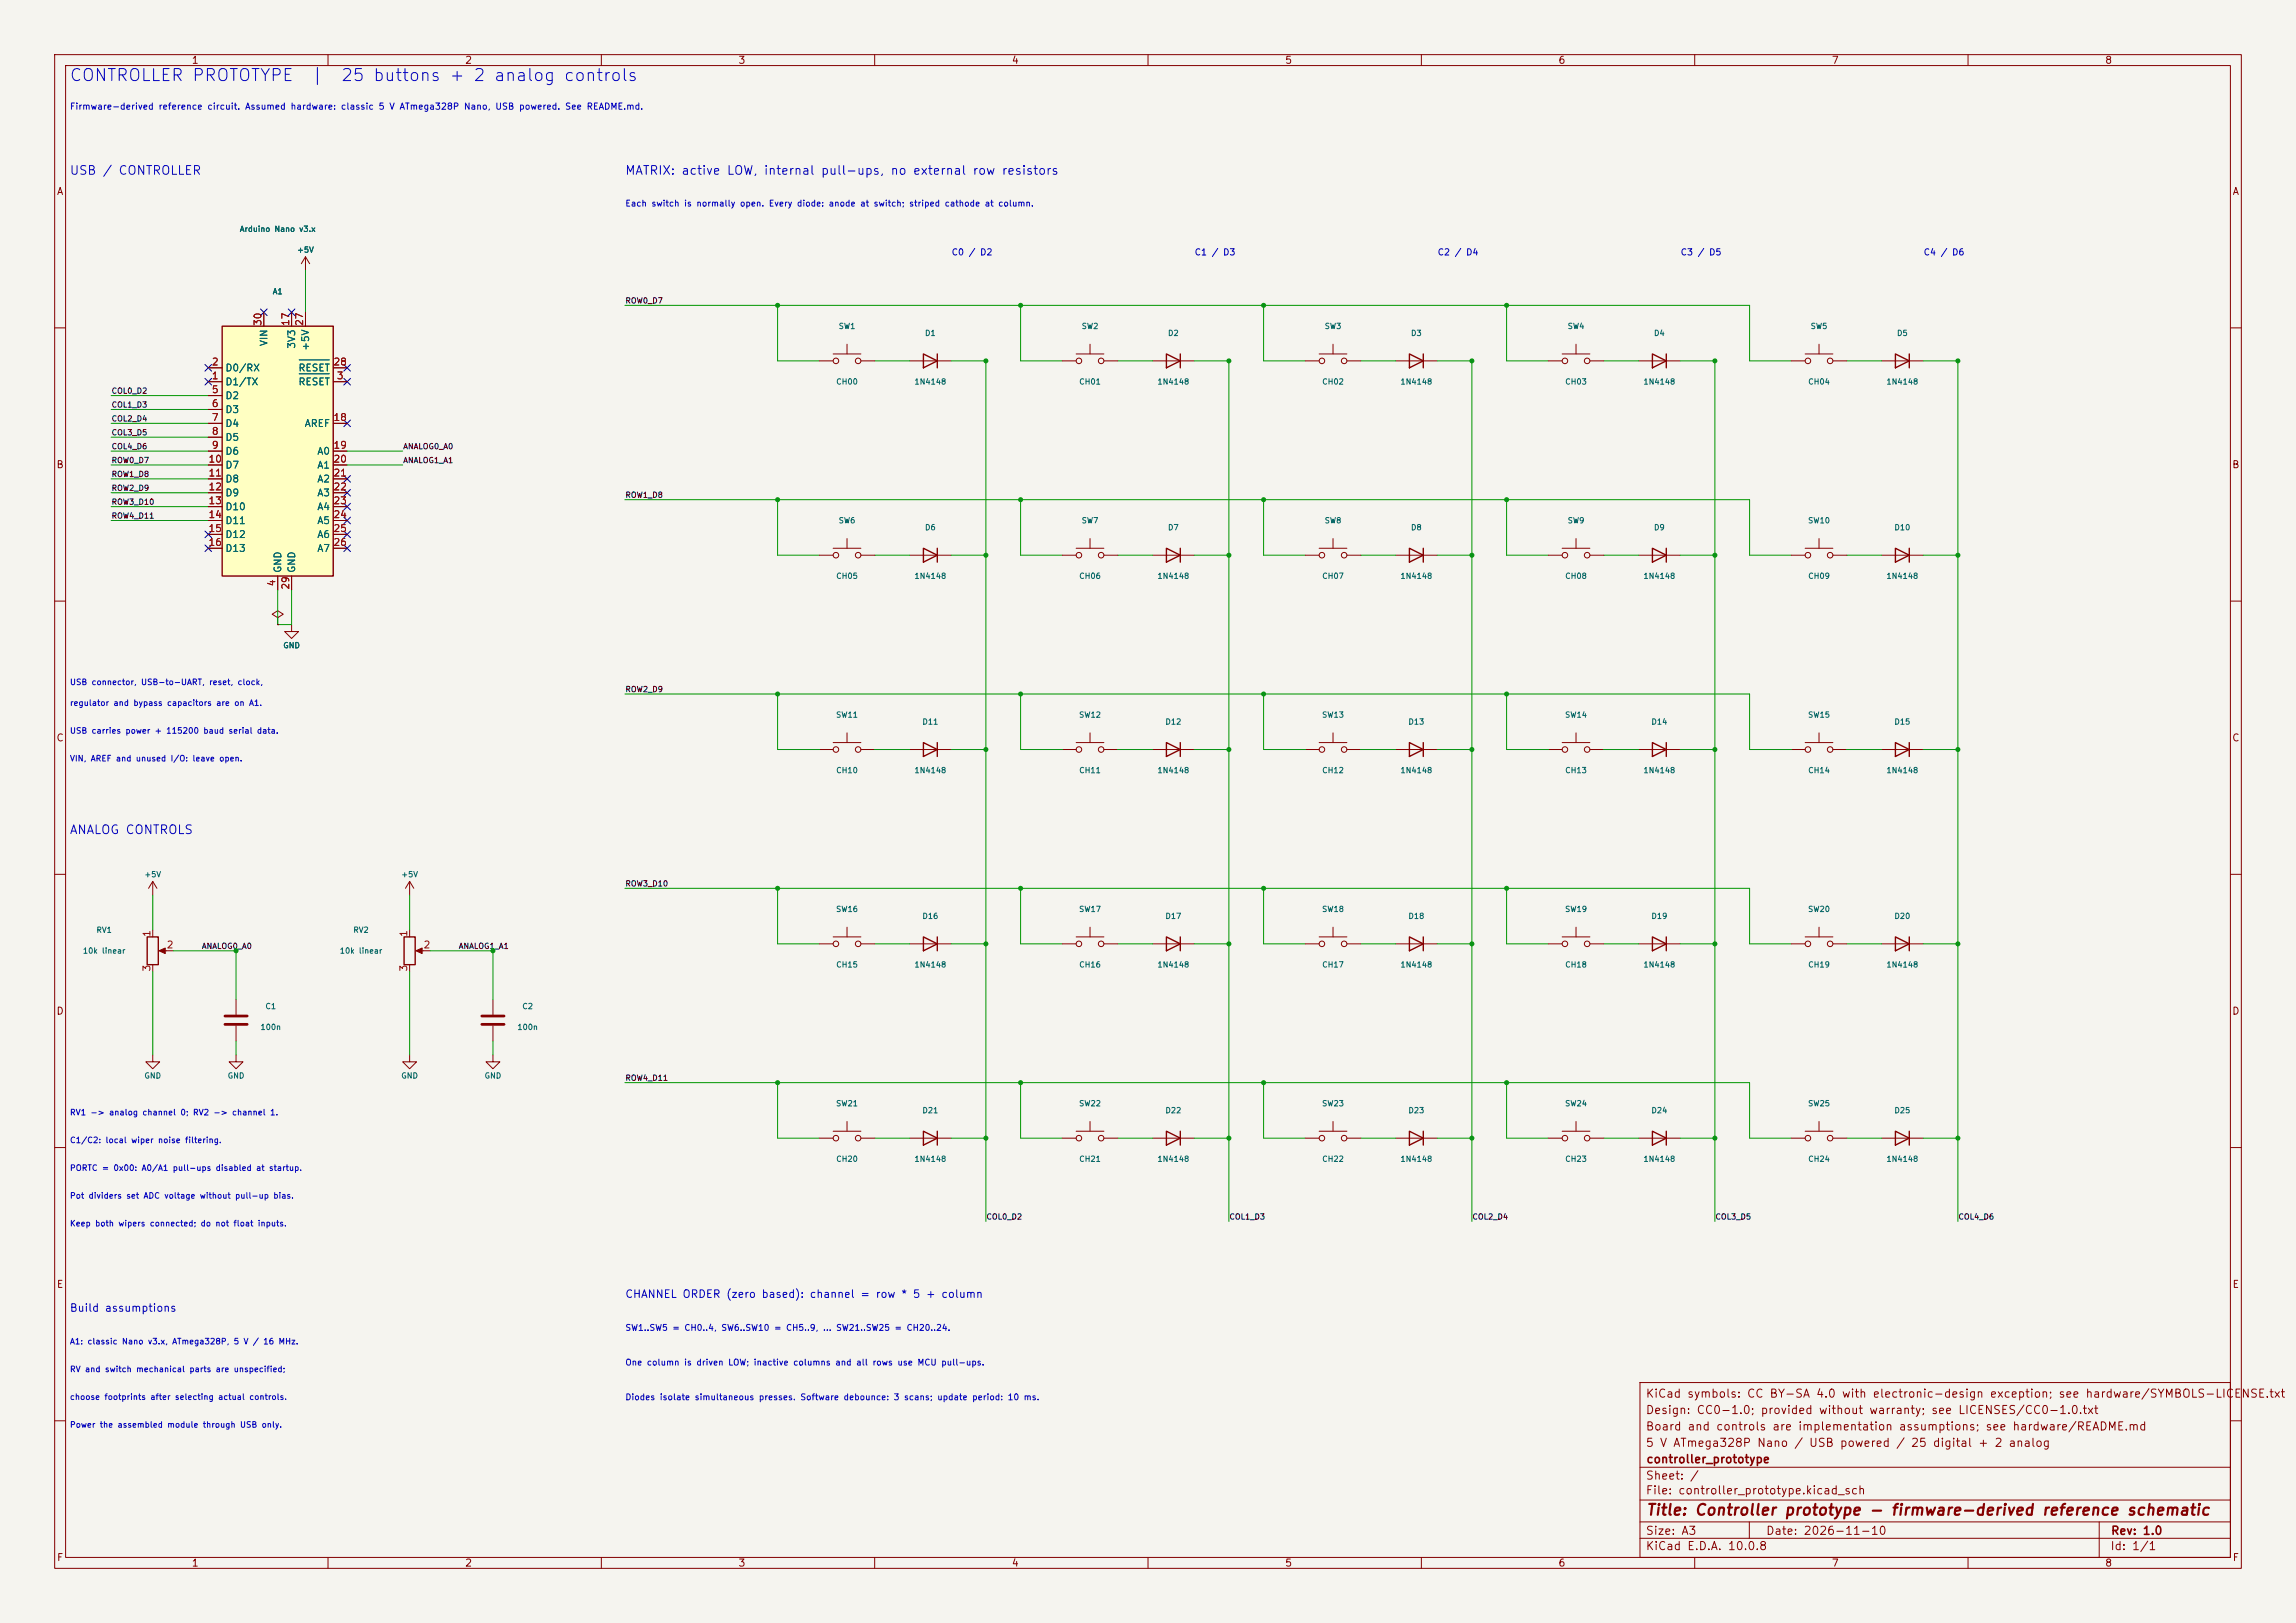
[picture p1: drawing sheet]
<svg xmlns="http://www.w3.org/2000/svg" width="420mm" height="297mm" viewBox="0 0 420 297" stroke-linecap="round" stroke-linejoin="round" font-family="sans-serif">
<defs><g id="words">
<g font-size="2.2" fill="#0000c2">
<text x="12.6" y="15.4">CONTROLLER PROTOTYPE</text>
<text x="56.8" y="15.4">|</text>
<text x="62.2" y="15.4">25 buttons + 2 analog controls</text>
</g>
<text font-size="2" fill="#840000" x="301" y="277.8">Title: Controller prototype - firmware-derived reference schematic</text>
<g font-size="1.6" fill="#0000c2">
<text x="12.6" y="32.4">USB / CONTROLLER</text>
<text x="114.2" y="32.4">MATRIX: active LOW, internal pull-ups, no external row resistors</text>
<text x="12.6" y="153">ANALOG CONTROLS</text>
</g>
<g font-size="1.5" fill="#840000">
<text x="300.9" y="256.1">KiCad symbols: CC BY-SA 4.0 with electronic-design exception; see hardware/SYMBOLS-LICENSE.txt</text>
<text x="300.9" y="262.1">Board and controls are implementation assumptions; see hardware/README.md</text>
<text x="300.9" y="259.1">Design: CC0-1.0; provided without warranty; see LICENSES/CC0-1.0.txt</text>
<text x="300.9" y="265.1">5 V ATmega328P Nano / USB powered / 25 digital + 2 analog</text>
<text x="301" y="268.1">controller_prototype</text>
<text x="300.9" y="273.8">File: controller_prototype.kicad_sch</text>
<text x="300.9" y="271.1">Sheet: /</text>
<text x="300.9" y="281.2">Size: A3</text>
<text x="322.9" y="281.2">Date: 2026-11-10</text>
<text x="386" y="281.2">Rev: 1.0</text>
<text x="300.9" y="284">KiCad E.D.A. 10.0.8</text>
<text x="385.9" y="284">Id: 1/1</text>
</g>
<g font-size="1.4" fill="#0000c2">
<text x="114.3" y="237.9">CHANNEL ORDER (zero based): channel = row * 5 + column</text>
<text x="12.7" y="240.4">Build assumptions</text>
</g>
<g font-size="1.3" fill="#840000">
<text x="35" y="12">1</text>
<text x="85" y="12">2</text>
<text x="135" y="12">3</text>
<text x="185" y="12">4</text>
<text x="235" y="12">5</text>
<text x="285" y="12">6</text>
<text x="335" y="12">7</text>
<text x="385" y="12">8</text>
<text x="10.3" y="36">A</text>
<text x="408.3" y="36">A</text>
<text x="10.2" y="86">B</text>
<text x="408.2" y="86">B</text>
<text x="10.2" y="136">C</text>
<text x="408.2" y="136">C</text>
<text x="10.2" y="186">D</text>
<text x="408.2" y="186">D</text>
<text x="10.3" y="236">E</text>
<text x="408.3" y="236">E</text>
<text x="10.3" y="286">F</text>
<text x="35" y="287">1</text>
<text x="85" y="287">2</text>
<text x="135" y="287">3</text>
<text x="185" y="287">4</text>
<text x="235" y="287">5</text>
<text x="285" y="287">6</text>
<text x="335" y="287">7</text>
<text x="385" y="287">8</text>
<text x="408.3" y="286">F</text>
</g>
<g font-size="1.3" fill="#a90000">
<text x="48.1" y="59.8" transform="rotate(-90 48.1 59.8)">30</text>
<text x="53.2" y="59.8" transform="rotate(-90 53.2 59.8)">17</text>
<text x="55.7" y="59.8" transform="rotate(-90 55.7 59.8)">27</text>
<text x="38.6" y="69.7">1</text>
<text x="38.6" y="67.2">2</text>
<text x="60.9" y="67.2">28</text>
<text x="61.5" y="69.7">3</text>
<text x="38.6" y="72.3">5</text>
<text x="38.6" y="74.8">6</text>
<text x="38.6" y="77.3">7</text>
<text x="60.9" y="77.3">18</text>
<text x="38.6" y="79.9">8</text>
<text x="38.6" y="82.4">9</text>
<text x="60.9" y="82.4">19</text>
<text x="38" y="85">10</text>
<text x="38" y="87.5">11</text>
<text x="60.9" y="85">20</text>
<text x="60.9" y="87.5">21</text>
<text x="38" y="90">12</text>
<text x="38" y="92.6">13</text>
<text x="38" y="95.1">14</text>
<text x="60.9" y="90">22</text>
<text x="60.9" y="92.6">23</text>
<text x="60.9" y="95.1">24</text>
<text x="38" y="97.7">15</text>
<text x="38" y="100.2">16</text>
<text x="60.9" y="97.7">25</text>
<text x="60.9" y="100.2">26</text>
<text x="50.7" y="107.4" transform="rotate(-90 50.7 107.4)">4</text>
<text x="53.2" y="108" transform="rotate(-90 53.2 108)">29</text>
<text x="27.8" y="171.5" transform="rotate(-90 27.8 171.5)">1</text>
<text x="30.4" y="173.9">2</text>
<text x="74.8" y="171.5" transform="rotate(-90 74.8 171.5)">1</text>
<text x="77.4" y="173.9">2</text>
<text x="27.8" y="177.9" transform="rotate(-90 27.8 177.9)">3</text>
<text x="74.8" y="177.9" transform="rotate(-90 74.8 177.9)">3</text>
</g>
<g font-size="1.3" fill="#006464">
<text x="49.2" y="63.4" transform="rotate(-90 49.2 63.4)">VIN</text>
<text x="54.3" y="63.9" transform="rotate(-90 54.3 63.9)">3V3</text>
<text x="56.8" y="64.3" transform="rotate(-90 56.8 64.3)">+5V</text>
<text x="41.1" y="70.8">D1/TX</text>
<text x="41.1" y="68.3">D0/RX</text>
<text x="54.5" y="70.8">RESET</text>
<text x="54.5" y="68.3">RESET</text>
<text x="41.1" y="73.4">D2</text>
<text x="41.1" y="75.9">D3</text>
<text x="41.1" y="78.4">D4</text>
<text x="41.1" y="81">D5</text>
<text x="41.1" y="83.5">D6</text>
<text x="55.6" y="78.4">AREF</text>
<text x="57.9" y="83.5">A0</text>
<text x="41.1" y="86.1">D7</text>
<text x="41.1" y="88.6">D8</text>
<text x="57.9" y="86.1">A1</text>
<text x="57.9" y="88.6">A2</text>
<text x="41.1" y="91.1">D9</text>
<text x="41.1" y="93.7">D10</text>
<text x="57.9" y="91.1">A3</text>
<text x="57.9" y="93.7">A4</text>
<text x="41.1" y="96.2">D11</text>
<text x="41.1" y="98.8">D12</text>
<text x="41.1" y="101.3">D13</text>
<text x="57.9" y="96.2">A5</text>
<text x="57.9" y="98.8">A6</text>
<text x="57.9" y="101.3">A7</text>
<text x="51.8" y="104.9" transform="rotate(-90 51.8 104.9)">GND</text>
<text x="54.3" y="104.9" transform="rotate(-90 54.3 104.9)">GND</text>
</g>
<g font-size="1.2" fill="#0000c2">
<text x="12.7" y="20.3">Firmware-derived reference circuit. Assumed hardware: classic 5 V ATmega328P Nano, USB powered. See README.md.</text>
<text x="174" y="47">C0 / D2</text>
<text x="218.4" y="47">C1 / D3</text>
<text x="262.9" y="47">C2 / D4</text>
<text x="307.3" y="47">C3 / D5</text>
<text x="351.8" y="47">C4 / D6</text>
</g>
<g font-size="1.1" fill="#0000c2">
<text x="114.3" y="38.1">Each switch is normally open. Every diode: anode at switch; striped cathode at column.</text>
<text x="12.7" y="125.6">USB connector, USB-to-UART, reset, clock,</text>
<text x="12.7" y="129.4">regulator and bypass capacitors are on A1.</text>
<text x="12.7" y="134.5">USB carries power + 115200 baud serial data.</text>
<text x="12.7" y="139.6">VIN, AREF and unused I/O: leave open.</text>
<text x="12.7" y="209.4">C1/C2: local wiper noise filtering.</text>
<text x="12.7" y="204.4">RV1 -&gt; analog channel 0; RV2 -&gt; channel 1.</text>
<text x="12.7" y="214.5">PORTC = 0x00: A0/A1 pull-ups disabled at startup.</text>
<text x="12.7" y="219.6">Pot dividers set ADC voltage without pull-up bias.</text>
<text x="12.7" y="224.7">Keep both wipers connected; do not float inputs.</text>
<text x="114.3" y="243.8">SW1..SW5 = CH0..4, SW6..SW10 = CH5..9, ... SW21..SW25 = CH20..24.</text>
<text x="12.7" y="251.3">RV and switch mechanical parts are unspecified;</text>
<text x="12.7" y="246.3">A1: classic Nano v3.x, ATmega328P, 5 V / 16 MHz.</text>
<text x="114.3" y="250.1">One column is driven LOW; inactive columns and all rows use MCU pull-ups.</text>
<text x="12.7" y="256.4">choose footprints after selecting actual controls.</text>
<text x="114.3" y="256.5">Diodes isolate simultaneous presses. Software debounce: 3 scans; update period: 10 ms.</text>
<text x="12.7" y="261.5">Power the assembled module through USB only.</text>
</g>
<g font-size="1" fill="#006464">
<text x="43.8" y="42.7">Arduino Nano v3.x</text>
<text x="54.3" y="46.5">+5V</text>
<text x="49.8" y="54.1">A1</text>
<text x="153.3" y="60.4">SW1</text>
<text x="169.1" y="61.7">D1</text>
<text x="197.8" y="60.4">SW2</text>
<text x="213.6" y="61.7">D2</text>
<text x="242.2" y="60.4">SW3</text>
<text x="258" y="61.7">D3</text>
<text x="286.7" y="60.4">SW4</text>
<text x="302.5" y="61.7">D4</text>
<text x="331.1" y="60.4">SW5</text>
<text x="346.9" y="61.7">D5</text>
<text x="152.9" y="70.6">CH00</text>
<text x="167.2" y="70.6">1N4148</text>
<text x="197.3" y="70.6">CH01</text>
<text x="211.6" y="70.6">1N4148</text>
<text x="241.8" y="70.6">CH02</text>
<text x="256.1" y="70.6">1N4148</text>
<text x="286.2" y="70.6">CH03</text>
<text x="300.5" y="70.6">1N4148</text>
<text x="330.7" y="70.6">CH04</text>
<text x="345" y="70.6">1N4148</text>
<text x="153.3" y="96">SW6</text>
<text x="169.1" y="97.3">D6</text>
<text x="197.8" y="96">SW7</text>
<text x="213.6" y="97.3">D7</text>
<text x="242.2" y="96">SW8</text>
<text x="258" y="97.3">D8</text>
<text x="286.7" y="96">SW9</text>
<text x="302.5" y="97.3">D9</text>
<text x="330.6" y="96">SW10</text>
<text x="346.4" y="97.3">D10</text>
<text x="152.9" y="106.2">CH05</text>
<text x="167.2" y="106.2">1N4148</text>
<text x="197.3" y="106.2">CH06</text>
<text x="211.6" y="106.2">1N4148</text>
<text x="241.8" y="106.2">CH07</text>
<text x="256.1" y="106.2">1N4148</text>
<text x="286.2" y="106.2">CH08</text>
<text x="300.5" y="106.2">1N4148</text>
<text x="330.7" y="106.2">CH09</text>
<text x="345" y="106.2">1N4148</text>
<text x="51.7" y="118.9">GND</text>
<text x="152.8" y="131.6">SW11</text>
<text x="197.3" y="131.6">SW12</text>
<text x="241.7" y="131.6">SW13</text>
<text x="286.2" y="131.6">SW14</text>
<text x="330.6" y="131.6">SW15</text>
<text x="168.6" y="132.8">D11</text>
<text x="213.1" y="132.8">D12</text>
<text x="257.5" y="132.8">D13</text>
<text x="302" y="132.8">D14</text>
<text x="346.4" y="132.8">D15</text>
<text x="152.9" y="141.7">CH10</text>
<text x="167.2" y="141.7">1N4148</text>
<text x="197.3" y="141.7">CH11</text>
<text x="211.6" y="141.7">1N4148</text>
<text x="241.8" y="141.7">CH12</text>
<text x="256.1" y="141.7">1N4148</text>
<text x="286.2" y="141.7">CH13</text>
<text x="300.5" y="141.7">1N4148</text>
<text x="330.7" y="141.7">CH14</text>
<text x="345" y="141.7">1N4148</text>
<text x="26.3" y="160.8">+5V</text>
<text x="73.3" y="160.8">+5V</text>
<text x="152.8" y="167.1">SW16</text>
<text x="197.3" y="167.1">SW17</text>
<text x="241.7" y="167.1">SW18</text>
<text x="286.2" y="167.1">SW19</text>
<text x="330.6" y="167.1">SW20</text>
<text x="17.5" y="170.9">RV1</text>
<text x="64.5" y="170.9">RV2</text>
<text x="168.6" y="168.4">D16</text>
<text x="213.1" y="168.4">D17</text>
<text x="257.5" y="168.4">D18</text>
<text x="302" y="168.4">D19</text>
<text x="346.4" y="168.4">D20</text>
<text x="15.1" y="174.7">10k linear</text>
<text x="62.1" y="174.7">10k linear</text>
<text x="152.9" y="177.3">CH15</text>
<text x="167.2" y="177.3">1N4148</text>
<text x="197.3" y="177.3">CH16</text>
<text x="211.6" y="177.3">1N4148</text>
<text x="241.8" y="177.3">CH17</text>
<text x="256.1" y="177.3">1N4148</text>
<text x="286.2" y="177.3">CH18</text>
<text x="300.5" y="177.3">1N4148</text>
<text x="330.7" y="177.3">CH19</text>
<text x="345" y="177.3">1N4148</text>
<text x="48.5" y="184.9">C1</text>
<text x="95.4" y="184.9">C2</text>
<text x="47.5" y="188.7">100n</text>
<text x="94.5" y="188.7">100n</text>
<text x="26.3" y="197.6">GND</text>
<text x="41.6" y="197.6">GND</text>
<text x="73.3" y="197.6">GND</text>
<text x="88.5" y="197.6">GND</text>
<text x="152.8" y="202.7">SW21</text>
<text x="168.6" y="204">D21</text>
<text x="197.3" y="202.7">SW22</text>
<text x="213.1" y="204">D22</text>
<text x="241.7" y="202.7">SW23</text>
<text x="257.5" y="204">D23</text>
<text x="286.2" y="202.7">SW24</text>
<text x="302" y="204">D24</text>
<text x="330.6" y="202.7">SW25</text>
<text x="346.4" y="204">D25</text>
<text x="152.9" y="212.8">CH20</text>
<text x="167.2" y="212.8">1N4148</text>
<text x="197.3" y="212.8">CH21</text>
<text x="211.6" y="212.8">1N4148</text>
<text x="241.8" y="212.8">CH22</text>
<text x="256.1" y="212.8">1N4148</text>
<text x="286.2" y="212.8">CH23</text>
<text x="300.5" y="212.8">1N4148</text>
<text x="330.7" y="212.8">CH24</text>
<text x="345" y="212.8">1N4148</text>
</g>
<g font-size="1" fill="#0f0f0f">
<text x="114.3" y="55.8">ROW0_D7</text>
<text x="20.3" y="72.3">COL0_D2</text>
<text x="20.3" y="74.8">COL1_D3</text>
<text x="20.3" y="77.4">COL2_D4</text>
<text x="20.3" y="82.4">COL4_D6</text>
<text x="20.3" y="79.9">COL3_D5</text>
<text x="73.7" y="82.4">ANALOG0_A0</text>
<text x="20.3" y="85">ROW0_D7</text>
<text x="20.3" y="87.5">ROW1_D8</text>
<text x="73.7" y="85">ANALOG1_A1</text>
<text x="20.3" y="90.1">ROW2_D9</text>
<text x="20.3" y="92.6">ROW3_D10</text>
<text x="20.3" y="95.1">ROW4_D11</text>
<text x="114.3" y="91.3">ROW1_D8</text>
<text x="114.3" y="126.9">ROW2_D9</text>
<text x="114.3" y="162.5">ROW3_D10</text>
<text x="36.8" y="173.9">ANALOG0_A0</text>
<text x="83.8" y="173.9">ANALOG1_A1</text>
<text x="114.3" y="198">ROW4_D11</text>
<text x="180.3" y="223.4">COL0_D2</text>
<text x="224.8" y="223.4">COL1_D3</text>
<text x="269.2" y="223.4">COL2_D4</text>
<text x="313.7" y="223.4">COL3_D5</text>
<text x="358.1" y="223.4">COL4_D6</text>
</g>
</g></defs>
<path d="M0 0h420v297h-420z" fill="#f5f4ef" stroke="#f5f4ef" stroke-width=".18"/>
<g fill="none" stroke="#840000" stroke-width=".18">
<path d="M10 10h400v277h-400zM12 12h396v273h-396zM60 10v2M110 10v2M160 10v2M210 10v2M260 10v2M310 10v2M360 10v2M10 60h2M149.9 66h2.5M152.4 64.8h5.1"/>
<path d="M154.9 63v1.8M157.5 66h2.5M166.4 66h7.6M194.3 66h2.5M196.8 64.8h5.1M199.4 63v1.8M201.9 66h2.6M210.8 66h7.6M238.8 66h2.5M241.3 64.8h5.1M243.8 63v1.8M246.4 66h2.5"/>
<path d="M255.3 66h7.6M283.2 66h2.5M285.7 64.8h5.1M288.3 63v1.8M290.8 66h2.6M299.7 66h7.6M327.7 66h2.5M330.2 64.8h5.1M332.7 63v1.8M335.3 66h2.5M344.2 66h7.6M408 60h2"/>
<path d="M154.9 98.6v1.7M199.4 98.6v1.7M243.8 98.6v1.7M288.3 98.6v1.7M332.7 98.6v1.7M10 110h2M50.8 113l1-.6-1-.6-1 .6 1 .6v1.3M50.8 114.3h.1M53.3 114.3v1.3h1.3l-1.3 1.2-1.2-1.2h1.2M149.9 101.6h2.5M152.4 100.3h5.1M157.5 101.6h2.5"/>
<path d="M166.4 101.6h7.6M194.3 101.6h2.5M196.8 100.3h5.1M201.9 101.6h2.6M210.8 101.6h7.6M238.8 101.6h2.5M241.3 100.3h5.1M246.4 101.6h2.5M255.3 101.6h7.6M283.2 101.6h2.5M285.7 100.3h5.1M290.8 101.6h2.6"/>
<path d="M299.7 101.6h7.6M327.7 101.6h2.5M330.2 100.3h5.1M335.3 101.6h2.5M344.2 101.6h7.6M408 110h2M149.9 137.2h2.5M152.4 135.9h5.1M154.9 134.1v1.8M157.5 137.2h2.5M166.4 137.2h7.6M194.3 137.2h2.5"/>
<path d="M196.8 135.9h5.1M199.4 134.1v1.8M201.9 137.2h2.6M210.8 137.2h7.6M238.8 137.2h2.5M241.3 135.9h5.1M243.8 134.1v1.8M246.4 137.2h2.5M255.3 137.2h7.6M283.2 137.2h2.5M285.7 135.9h5.1M288.3 134.1v1.8"/>
<path d="M290.8 137.2h2.6M327.7 137.2h2.5M330.2 135.9h5.1M332.7 134.1v1.8M335.3 137.2h2.5M344.2 137.2h7.6M10 160h2M408 160h2M27.9 161.3v2.5M27.9 170.2v1.3M27.9 176.5v1.3M27.9 161.3l-.7 1.3"/>
<path d="M27.9 161.3l.8 1.3M29.5 174h2.2M74.9 161.3v2.5M74.9 170.2v1.3M74.9 176.5v1.3M74.9 161.3l-.7 1.3M74.9 161.3l.8 1.3M76.5 174h2.2M149.9 172.7h2.5M152.4 171.5h5.1M154.9 169.7v1.8M157.5 172.7h2.5"/>
<path d="M166.4 172.7h7.6M210.8 172.7h7.6M238.8 172.7h2.5M241.3 171.5h5.1M243.8 169.7v1.8M246.4 172.7h2.5M255.3 172.7h7.6M283.2 172.7h2.5M285.7 171.5h5.1M288.3 169.7v1.8M290.8 172.7h2.6M299.7 172.7h7.6"/>
<path d="M327.7 172.7h2.5M330.2 171.5h5.1M332.7 169.7v1.8M335.3 172.7h2.5M344.2 172.7h7.6M27.9 193v1.3h1.3l-1.3 1.3-1.2-1.3h1.2M43.2 193v1.3h1.2l-1.2 1.3-1.3-1.3h1.3M43.2 182.9v2.8M43.2 187.7v2.8M74.9 193v1.3h1.3l-1.3 1.3-1.2-1.3h1.2M90.2 193v1.3h1.2l-1.2 1.3-1.3-1.3h1.3M90.2 182.9v2.8"/>
<path d="M90.2 187.7v2.8M10 210h2M149.9 208.3h2.5M152.4 207h5.1M154.9 205.2v1.8M157.5 208.3h2.5M166.4 208.3h7.6M194.3 208.3h2.5M196.8 207h5.1M199.4 205.2v1.8M201.9 208.3h2.6M210.8 208.3h7.6"/>
<path d="M238.8 208.3h2.5M241.3 207h5.1M243.8 205.2v1.8M246.4 208.3h2.5M255.3 208.3h7.6M283.2 208.3h2.5M285.7 207h5.1M288.3 205.2v1.8M290.8 208.3h2.6M299.7 208.3h7.6M327.7 208.3h2.5M330.2 207h5.1"/>
<path d="M332.7 205.2v1.8M335.3 208.3h2.5M344.2 208.3h7.6M408 210h2M300 253h108v32h-108zM10 260h2M300 278.5h108M300 274.5h108M300 268.5h108M320 278.5v3M384 278.5v6.5M408 260h2"/>
<path d="M60 285v2M110 285v2M160 285v2M210 285v2M260 285v2M300 281.5h108M310 285v2M360 285v2"/>
<circle cx="152.9" cy="66" r=".51"/>
<circle cx="157" cy="66" r=".51"/>
<circle cx="197.4" cy="66" r=".51"/>
<circle cx="201.4" cy="66" r=".51"/>
<circle cx="241.8" cy="66" r=".51"/>
<circle cx="245.9" cy="66" r=".51"/>
<circle cx="286.3" cy="66" r=".51"/>
<circle cx="290.3" cy="66" r=".51"/>
<circle cx="330.7" cy="66" r=".51"/>
<circle cx="334.8" cy="66" r=".51"/>
<circle cx="152.9" cy="101.6" r=".51"/>
<circle cx="157" cy="101.6" r=".51"/>
<circle cx="197.4" cy="101.6" r=".51"/>
<circle cx="201.4" cy="101.6" r=".51"/>
<circle cx="241.8" cy="101.6" r=".51"/>
<circle cx="245.9" cy="101.6" r=".51"/>
<circle cx="286.3" cy="101.6" r=".51"/>
<circle cx="290.3" cy="101.6" r=".51"/>
<circle cx="330.7" cy="101.6" r=".51"/>
<circle cx="334.8" cy="101.6" r=".51"/>
<circle cx="152.9" cy="137.2" r=".51"/>
<circle cx="157" cy="137.2" r=".51"/>
<circle cx="197.4" cy="137.2" r=".51"/>
<circle cx="201.4" cy="137.2" r=".51"/>
<circle cx="241.8" cy="137.2" r=".51"/>
<circle cx="245.9" cy="137.2" r=".51"/>
<circle cx="286.3" cy="137.2" r=".51"/>
<circle cx="290.3" cy="137.2" r=".51"/>
<circle cx="330.7" cy="137.2" r=".51"/>
<circle cx="334.8" cy="137.2" r=".51"/>
<circle cx="152.9" cy="172.7" r=".51"/>
<circle cx="157" cy="172.7" r=".51"/>
<circle cx="241.8" cy="172.7" r=".51"/>
<circle cx="245.9" cy="172.7" r=".51"/>
<circle cx="286.3" cy="172.7" r=".51"/>
<circle cx="290.3" cy="172.7" r=".51"/>
<circle cx="330.7" cy="172.7" r=".51"/>
<circle cx="334.8" cy="172.7" r=".51"/>
<circle cx="152.9" cy="208.3" r=".51"/>
<circle cx="157" cy="208.3" r=".51"/>
<circle cx="197.4" cy="208.3" r=".51"/>
<circle cx="201.4" cy="208.3" r=".51"/>
<circle cx="241.8" cy="208.3" r=".51"/>
<circle cx="245.9" cy="208.3" r=".51"/>
<circle cx="286.3" cy="208.3" r=".51"/>
<circle cx="290.3" cy="208.3" r=".51"/>
<circle cx="330.7" cy="208.3" r=".51"/>
<circle cx="334.8" cy="208.3" r=".51"/>
</g>
<g fill="none" stroke="#840000" stroke-width=".25">
<path d="M168.9 64.8l2.5 1.2-2.5 1.3zM171.4 64.8v2.5M213.4 64.8l2.5 1.2-2.5 1.3zM215.9 64.8v2.5M257.8 64.8l2.5 1.2-2.5 1.3zM260.3 64.8v2.5M302.3 64.8l2.5 1.2-2.5 1.3zM304.8 64.8v2.5M346.7 64.8l2.5 1.2-2.5 1.3zM349.2 64.8v2.5M168.9 100.3l2.5 1.3-2.5 1.3zM171.4 100.3v2.6"/>
<path d="M213.4 100.3l2.5 1.3-2.5 1.3zM215.9 100.3v2.6M257.8 100.3l2.5 1.3-2.5 1.3zM260.3 100.3v2.6M302.3 100.3l2.5 1.3-2.5 1.3zM304.8 100.3v2.6M346.7 100.3l2.5 1.3-2.5 1.3zM349.2 100.3v2.6M168.9 135.9l2.5 1.3-2.5 1.2zM171.4 135.9v2.5M213.4 135.9l2.5 1.3-2.5 1.2zM215.9 135.9v2.5"/>
<path d="M257.8 135.9l2.5 1.3-2.5 1.2zM260.3 135.9v2.5M346.7 135.9l2.5 1.3-2.5 1.2zM349.2 135.9v2.5M26.9 171.5h2.1v5h-2.1zM73.9 171.5h2v5h-2zM168.9 171.5l2.5 1.2-2.5 1.3zM171.4 171.5v2.5M213.4 171.5l2.5 1.2-2.5 1.3zM215.9 171.5v2.5M257.8 171.5l2.5 1.2-2.5 1.3zM260.3 171.5v2.5"/>
<path d="M302.3 171.5l2.5 1.2-2.5 1.3zM304.8 171.5v2.5M346.7 171.5l2.5 1.2-2.5 1.3zM349.2 171.5v2.5M168.9 207l2.5 1.3-2.5 1.3zM171.4 207v2.6M213.4 207l2.5 1.3-2.5 1.3zM215.9 207v2.6M257.8 207l2.5 1.3-2.5 1.3zM260.3 207v2.6M302.3 207l2.5 1.3-2.5 1.3zM304.8 207v2.6"/>
<path d="M346.7 207l2.5 1.3-2.5 1.3zM349.2 207v2.6"/>
</g>
<g fill="#840000" stroke="#840000" stroke-width=".18">
<path d="M76.1 174l1.1-.5v1z"/>
<path d="M29.1 174l1.1-.5v1z"/>
</g>
<path d="M41.1 185.9h4.1M41.1 187.5h4.1M88.1 185.9h4.1M88.1 187.5h4.1" fill="none" stroke="#840000" stroke-width=".51"/>
<path d="M40.6 59.7h20.4v45.7h-20.4z" fill="#ffffc2"/>
<path d="M40.6 59.7h20.4v45.7h-20.4zM302.3 135.9l2.5 1.3-2.5 1.2zM304.8 135.9v2.5" fill="none" stroke="#840000" stroke-width=".25"/>
<g fill="none" stroke="#840000" stroke-width=".18">
<path d="M48.3 57.2v2.5M53.3 57.2v2.5M55.9 47v2.5M55.9 57.2v2.5M55.9 47l-.8 1.3M55.9 47l.7 1.3M38.1 69.9h2.5M38.1 67.3h2.5M38.1 72.4h2.5M38.1 74.9h2.5M38.1 77.5h2.5M61 69.9h2.5"/>
<path d="M61 67.3h2.5M61 77.5h2.5M38.1 80h2.5M38.1 82.6h2.5M38.1 85.1h2.5M38.1 87.6h2.5M38.1 90.2h2.5M38.1 92.7h2.5M38.1 95.3h2.5M38.1 97.8h2.5M61 82.6h2.5M61 85.1h2.5"/>
<path d="M61 87.6h2.5M61 90.2h2.5M61 92.7h2.5M61 95.3h2.5M61 97.8h2.5M38.1 100.3h2.5M50.8 114.3h.1M50.8 105.4v2.6M53.3 105.4v2.6M61 100.3h2.5M299.7 137.2h7.6M194.3 172.7h2.5"/>
<path d="M196.8 171.5h5.1M199.4 169.7v1.8M201.9 172.7h2.6"/>
<circle cx="197.4" cy="172.7" r=".51"/>
<circle cx="201.4" cy="172.7" r=".51"/>
</g>
<path d="M54.7 68.4h5.5M54.7 65.9h5.5" fill="none" stroke="#006464" stroke-width=".18"/>
<g fill="none" stroke="#009600" stroke-width=".18">
<path d="M55.9 49.5v7.7M114.3 55.9h205.7v10.1h7.7M142.2 55.9v10.1h7.7M186.7 55.9v10.1h7.6M231.1 55.9v10.1h7.7M275.6 55.9v10.1h7.6M20.3 72.4h17.8M20.3 74.9h17.8M20.3 77.5h17.8M160 66h6.4M174 66h6.3v157.5M204.5 66h6.3"/>
<path d="M218.4 66h6.4v157.5M248.9 66h6.4M262.9 66h6.3v157.5M293.4 66h6.3M307.3 66h6.4v157.5M337.8 66h6.4M351.8 66h6.3v157.5M20.3 95.3h17.8M20.3 82.6h17.8M20.3 80h17.8M20.3 85.1h17.8M20.3 87.6h17.8"/>
<path d="M20.3 90.2h17.8M20.3 92.7h17.8M63.5 82.6h10.2M63.5 85.1h10.2M114.3 91.4h205.7v10.2h7.7M142.2 91.4v10.2h7.7M186.7 91.4v10.2h7.6M231.1 91.4v10.2h7.7M275.6 91.4v10.2h7.6M50.8 108v6.3h2.5v-6.3M160 101.6h6.4M174 101.6h6.3"/>
<path d="M204.5 101.6h6.3M218.4 101.6h6.4M248.9 101.6h6.4M262.9 101.6h6.3M293.4 101.6h6.3M307.3 101.6h6.4M337.8 101.6h6.4M351.8 101.6h6.3M114.3 127h205.7v10.2h7.7M142.2 127v10.2h7.7M160 137.2h6.4M174 137.2h6.3"/>
<path d="M186.7 127v10.2h7.6M204.5 137.2h6.3M218.4 137.2h6.4M231.1 127v10.2h7.7M248.9 137.2h6.4M262.9 137.2h6.3M275.6 127v10.2h7.6M293.4 137.2h6.3M307.3 137.2h6.4M337.8 137.2h6.4M351.8 137.2h6.3M27.9 163.8v6.4"/>
<path d="M27.9 177.8v15.2M31.7 174h11.5v8.9M74.9 163.8v6.4M74.9 177.8v15.2M78.7 174h11.5v8.9M114.3 162.6h205.7v10.1h7.7M142.2 162.6v10.1h7.7M160 172.7h6.4M174 172.7h6.3M186.7 162.6v10.1h7.6M204.5 172.7h6.3M218.4 172.7h6.4"/>
<path d="M231.1 162.6v10.1h7.7M248.9 172.7h6.4M262.9 172.7h6.3M275.6 162.6v10.1h7.6M293.4 172.7h6.3M307.3 172.7h6.4M337.8 172.7h6.4M351.8 172.7h6.3M43.2 190.5v2.5M90.2 190.5v2.5M114.3 198.1h205.7v10.2h7.7M142.2 198.1v10.2h7.7"/>
<path d="M186.7 198.1v10.2h7.6M231.1 198.1v10.2h7.7M275.6 198.1v10.2h7.6M160 208.3h6.4M174 208.3h6.3M204.5 208.3h6.3M218.4 208.3h6.4M248.9 208.3h6.4M262.9 208.3h6.3M293.4 208.3h6.3M307.3 208.3h6.4M337.8 208.3h6.4"/>
<path d="M351.8 208.3h6.3"/>
</g>
<g fill="none" stroke="#000084" stroke-width=".18">
<path d="M47.7 56.5l1.2 1.3M48.9 56.5l-1.2 1.3M52.7 56.5l1.2 1.3M53.9 56.5l-1.2 1.3M37.5 69.2l1.2 1.3M37.5 66.7l1.2 1.2M38.7 66.7l-1.2 1.2M38.7 69.2l-1.2 1.3M62.9 66.7l1.2 1.2M62.9 76.9l1.2 1.2M62.9 69.2l1.2 1.3M64.1 66.7l-1.2 1.2"/>
<path d="M64.1 76.9l-1.2 1.2M64.1 69.2l-1.2 1.3M37.5 97.2l1.2 1.2M37.5 99.7l1.2 1.2M38.7 97.2l-1.2 1.2M38.7 99.7l-1.2 1.2M62.9 87l1.2 1.2M62.9 89.6l1.2 1.2M62.9 92.1l1.2 1.2M62.9 94.6l1.2 1.3M62.9 97.2l1.2 1.2M62.9 99.7l1.2 1.2"/>
<path d="M64.1 87l-1.2 1.2M64.1 89.6l-1.2 1.2M64.1 92.1l-1.2 1.2M64.1 94.6l-1.2 1.3M64.1 97.2l-1.2 1.2M64.1 99.7l-1.2 1.2"/>
</g>
<g fill="#009600">
<circle cx="142.2" cy="127" r=".46"/>
<circle cx="180.3" cy="101.6" r=".46"/>
<circle cx="186.7" cy="91.4" r=".46"/>
<circle cx="180.3" cy="137.2" r=".46"/>
<circle cx="142.2" cy="55.9" r=".46"/>
<circle cx="180.3" cy="66" r=".46"/>
<circle cx="142.2" cy="91.4" r=".46"/>
<circle cx="43.2" cy="174" r=".46"/>
<circle cx="90.2" cy="174" r=".46"/>
<circle cx="180.3" cy="172.7" r=".46"/>
<circle cx="142.2" cy="198.1" r=".46"/>
<circle cx="180.3" cy="208.3" r=".46"/>
<circle cx="142.2" cy="162.6" r=".46"/>
<circle cx="224.8" cy="208.3" r=".46"/>
<circle cx="186.7" cy="198.1" r=".46"/>
<circle cx="269.2" cy="208.3" r=".46"/>
<circle cx="358.1" cy="208.3" r=".46"/>
<circle cx="358.1" cy="137.2" r=".46"/>
<circle cx="313.7" cy="172.7" r=".46"/>
<circle cx="358.1" cy="172.7" r=".46"/>
<circle cx="313.7" cy="208.3" r=".46"/>
<circle cx="313.7" cy="66" r=".46"/>
<circle cx="358.1" cy="66" r=".46"/>
<circle cx="275.6" cy="91.4" r=".46"/>
<circle cx="358.1" cy="101.6" r=".46"/>
<circle cx="231.1" cy="55.9" r=".46"/>
<circle cx="186.7" cy="55.9" r=".46"/>
<circle cx="224.8" cy="66" r=".46"/>
<circle cx="224.8" cy="101.6" r=".46"/>
<circle cx="231.1" cy="91.4" r=".46"/>
<circle cx="186.7" cy="127" r=".46"/>
<circle cx="231.1" cy="127" r=".46"/>
<circle cx="224.8" cy="137.2" r=".46"/>
<circle cx="186.7" cy="162.6" r=".46"/>
<circle cx="231.1" cy="162.6" r=".46"/>
<circle cx="275.6" cy="127" r=".46"/>
<circle cx="313.7" cy="137.2" r=".46"/>
<circle cx="275.6" cy="162.6" r=".46"/>
<circle cx="313.7" cy="101.6" r=".46"/>
<circle cx="269.2" cy="66" r=".46"/>
<circle cx="275.6" cy="55.9" r=".46"/>
<circle cx="269.2" cy="101.6" r=".46"/>
<circle cx="269.2" cy="137.2" r=".46"/>
<circle cx="231.1" cy="198.1" r=".46"/>
<circle cx="275.6" cy="198.1" r=".46"/>
<circle cx="269.2" cy="172.7" r=".46"/>
<circle cx="224.8" cy="172.7" r=".46"/>
</g>
<use href="#words"/>
</svg>
